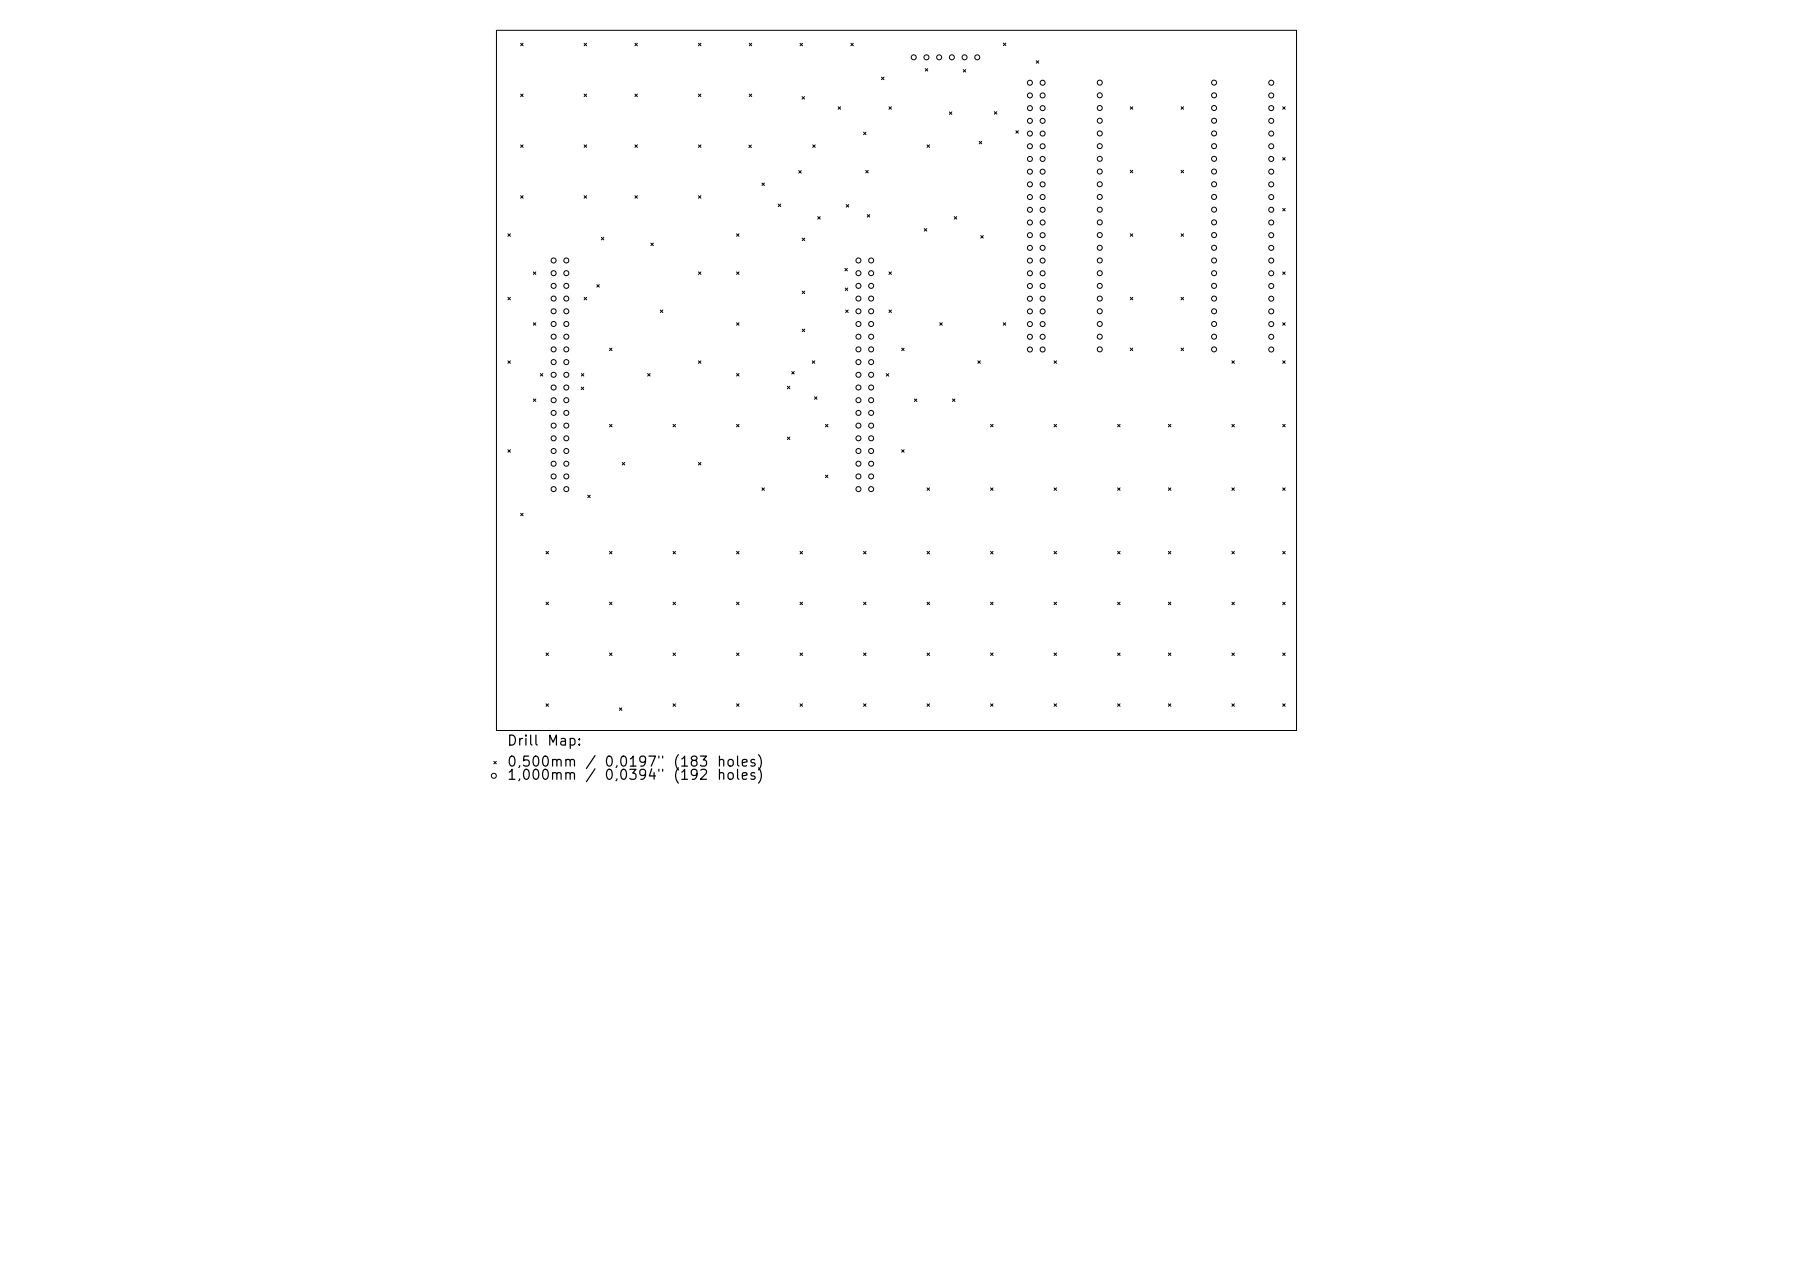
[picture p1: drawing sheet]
<svg xmlns="http://www.w3.org/2000/svg" width="297mm" height="210mm" viewBox="0 0 297 210" stroke-linecap="round" stroke-linejoin="round" font-family="sans-serif">
<defs><g id="words">
<g font-size="1.7">
<text x="83.9" y="123.9">Drill</text>
<text x="90.5" y="123.9">Map:</text>
<text x="83.9" y="127.4">0,500mm</text>
<text x="83.9" y="129.6">1,000mm</text>
<text x="96.8" y="127.4">/</text>
<text x="100" y="127.4">0,0197&quot;</text>
<text x="100" y="129.6">0,0394&quot;</text>
<text x="111.3" y="127.4">(183</text>
<text x="111.3" y="129.6">(192</text>
<text x="118.6" y="127.4">holes)</text>
</g>
</g></defs>
<g fill="none" stroke="#000" stroke-width=".17">
<path d="M82.2 5h132.6v116h-132.6zM86.2 7.2l.5 .4M86.2 15.6l.5 .4M86.7 7.2l-.5 .4M86.7 15.6l-.5 .4M96.8 7.2l.4 .4M96.8 15.6l.4 .4M97.2 7.2l-.4 .4M97.2 15.6l-.4 .4M105.2 15.6l.4 .4M105.2 7.2l.4 .4M105.6 7.2l-.4 .4"/>
<path d="M105.6 15.6l-.4 .4M115.7 7.2l.4 .4M115.7 15.6l.4 .4M116.1 7.2l-.4 .4M116.1 15.6l-.4 .4M124.1 15.6l.4 .4M124.1 7.2l.4 .4M124.5 7.2l-.4 .4M124.5 15.6l-.4 .4M132.5 7.2l.4 .4M132.9 16l.4 .4M132.9 7.2l-.4 .4"/>
<path d="M133.3 16l-.4 .4M138.8 17.7l.4 .4M139.2 17.7l-.4 .4M140.9 7.2l.5 .4M141.4 7.2l-.5 .4M146 12.8l.4 .4M146.4 12.8l-.4 .4M147.3 17.7l.4 .4M147.7 17.7l-.4 .4M153.3 11.4l.4 .4M153.7 11.4l-.4 .4M157.3 18.5l.4 .5"/>
<path d="M157.7 18.5l-.4 .5M159.6 11.5l.4 .4M160 11.5l-.4 .4M164.7 18.5l.4 .4M165.1 18.5l-.4 .4M166.2 7.1l.4 .5M166.6 7.1l-.4 .5M171.6 10.1l.5 .4M172.1 10.1l-.5 .4M187.2 17.7l.4 .4M187.6 17.7l-.4 .4M195.6 17.7l.5 .4"/>
<path d="M196.1 17.7l-.5 .4M212.5 17.7l.4 .4M212.9 17.7l-.4 .4M84.1 38.7l.4 .4M84.5 38.7l-.4 .4M86.2 24l.5 .4M86.2 32.4l.5 .4M86.7 24l-.5 .4M86.7 32.4l-.5 .4M96.8 24l.4 .4M96.8 32.4l.4 .4M97.2 24l-.4 .4"/>
<path d="M97.2 32.4l-.4 .4M99.6 39.3l.4 .4M100 39.3l-.4 .4M105.2 24l.4 .4M105.2 32.4l.4 .4M105.6 24l-.4 .4M105.6 32.4l-.4 .4M115.7 24l.4 .4M115.7 32.4l.4 .4M116.1 32.4l-.4 .4M116.1 24l-.4 .4M122 38.7l.4 .4"/>
<path d="M122.4 38.7l-.4 .4M124 24l.5 .4M124.5 24l-.5 .4M126.2 30.3l.4 .4M126.6 30.3l-.4 .4M128.9 33.8l.4 .4M129.3 33.8l-.4 .4M132.3 28.3l.4 .4M132.7 28.3l-.4 .4M132.9 39.4l.4 .5M133.3 39.4l-.4 .5M134.6 24l.4 .4"/>
<path d="M135 24l-.4 .4M135.5 35.9l.4 .4M135.9 35.9l-.4 .4M140.2 33.9l.4 .4M140.6 33.9l-.4 .4M143 21.9l.5 .4M143.4 28.2l.4 .4M143.5 21.9l-.5 .4M143.7 35.5l.4 .5M143.8 28.2l-.4 .4M144.1 35.5l-.4 .5M153.1 37.9l.4 .4"/>
<path d="M153.5 37.9l-.4 .4M153.6 24l.4 .4M154 24l-.4 .4M158.1 35.9l.4 .4M158.5 35.9l-.4 .4M162.2 23.4l.4 .4M162.5 39l.4 .4M162.6 23.4l-.4 .4M162.9 39l-.4 .4M168.3 21.6l.4 .5M168.7 21.6l-.4 .5M187.2 28.2l.4 .4"/>
<path d="M187.2 38.7l.4 .4M187.6 28.2l-.4 .4M187.6 38.7l-.4 .4M195.6 28.2l.5 .4M195.6 38.7l.5 .4M196.1 38.7l-.5 .4M196.1 28.2l-.5 .4M212.5 26.1l.4 .4M212.5 34.5l.4 .4M212.9 26.1l-.4 .4M212.9 34.5l-.4 .4M84.1 49.2l.4 .5"/>
<path d="M84.1 59.8l.4 .4M84.5 49.2l-.4 .5M84.5 59.8l-.4 .4M88.3 45l.5 .5M88.3 53.5l.5 .4M88.8 45l-.5 .5M88.8 53.5l-.5 .4M96.8 49.2l.4 .5M97.2 49.2l-.4 .5M98.9 47.1l.4 .5M99.3 47.1l-.4 .5M101 57.7l.4 .4"/>
<path d="M101.4 57.7l-.4 .4M107.8 40.3l.4 .4M108.2 40.3l-.4 .4M109.4 51.3l.4 .5M109.8 51.3l-.4 .5M115.7 45l.4 .5M115.7 59.8l.4 .4M116.1 45l-.4 .5M116.1 59.8l-.4 .4M122 45l.4 .5M122 53.5l.4 .4M122.4 53.5l-.4 .4"/>
<path d="M122.4 45l-.4 .5M132.9 48.2l.4 .4M132.9 54.5l.4 .4M133.3 48.2l-.4 .4M133.3 54.5l-.4 .4M134.5 59.8l.5 .4M135 59.8l-.5 .4M140 44.5l.4 .4M140 47.7l.4 .4M140.1 51.3l.4 .5M140.4 44.5l-.4 .4M140.4 47.7l-.4 .4"/>
<path d="M140.5 51.3l-.4 .5M147.3 45l.4 .5M147.3 51.3l.4 .5M147.7 51.3l-.4 .5M147.7 45l-.4 .5M149.4 57.7l.4 .4M149.8 57.7l-.4 .4M155.7 53.5l.4 .4M156.1 53.5l-.4 .4M162 59.8l.4 .4M162.4 59.8l-.4 .4M166.2 53.5l.4 .4"/>
<path d="M166.6 53.5l-.4 .4M174.6 59.8l.4 .4M175 59.8l-.4 .4M187.2 49.2l.4 .5M187.2 57.7l.4 .4M187.6 57.7l-.4 .4M187.6 49.2l-.4 .5M195.6 57.7l.5 .4M195.6 49.2l.5 .5M196.1 49.2l-.5 .5M196.1 57.7l-.5 .4M204.1 59.8l.4 .4"/>
<path d="M204.5 59.8l-.4 .4M212.5 45l.4 .5M212.5 53.5l.4 .4M212.5 59.8l.4 .4M212.9 59.8l-.4 .4M212.9 53.5l-.4 .4M212.9 45l-.4 .5M84.1 74.5l.4 .4M84.5 74.5l-.4 .4M88.3 66.1l.5 .4M88.8 66.1l-.5 .4M89.5 61.9l.4 .4"/>
<path d="M89.9 61.9l-.4 .4M96.3 64.1l.4 .4M96.3 61.9l.4 .4M96.7 64.1l-.4 .4M96.7 61.9l-.4 .4M101 70.3l.4 .4M101.4 70.3l-.4 .4M103.1 76.6l.4 .4M103.5 76.6l-.4 .4M107.3 61.9l.4 .4M107.7 61.9l-.4 .4M111.5 70.3l.4 .4"/>
<path d="M111.9 70.3l-.4 .4M115.7 76.6l.4 .4M116.1 76.6l-.4 .4M122 61.9l.4 .4M122 70.3l.4 .4M122.4 70.3l-.4 .4M122.4 61.9l-.4 .4M130.4 64l.4 .4M130.4 72.4l.4 .4M130.8 72.4l-.4 .4M130.8 64l-.4 .4M131.1 61.5l.5 .5"/>
<path d="M131.6 61.5l-.5 .5M134.9 65.7l.4 .4M135.3 65.7l-.4 .4M136.7 70.3l.4 .4M136.7 78.7l.4 .4M137.1 70.3l-.4 .4M137.1 78.7l-.4 .4M146.8 61.9l.4 .4M147.2 61.9l-.4 .4M149.4 74.5l.4 .4M149.8 74.5l-.4 .4M151.5 66.1l.4 .4"/>
<path d="M151.9 66.1l-.4 .4M157.8 66.1l.4 .4M158.2 66.1l-.4 .4M164.1 70.3l.4 .4M164.5 70.3l-.4 .4M174.6 70.3l.4 .4M175 70.3l-.4 .4M185.1 70.3l.4 .4M185.5 70.3l-.4 .4M193.5 70.3l.5 .4M194 70.3l-.5 .4M204.1 70.3l.4 .4"/>
<path d="M204.5 70.3l-.4 .4M212.5 70.3l.4 .4M212.9 70.3l-.4 .4M86.2 85l.5 .4M86.7 85l-.5 .4M90.4 91.3l.5 .4M90.4 99.7l.5 .5M90.9 91.3l-.5 .4M90.9 99.7l-.5 .5M97.4 82l.4 .4M97.8 82l-.4 .4M101 91.3l.4 .4"/>
<path d="M101 99.7l.4 .5M101.4 91.3l-.4 .4M101.4 99.7l-.4 .5M111.5 91.3l.4 .4M111.5 99.7l.4 .5M111.9 91.3l-.4 .4M111.9 99.7l-.4 .5M122 91.3l.4 .4M122 99.7l.4 .5M122.4 91.3l-.4 .4M122.4 99.7l-.4 .5M126.2 80.8l.4 .4"/>
<path d="M126.6 80.8l-.4 .4M132.5 91.3l.4 .4M132.5 99.7l.4 .5M132.9 91.3l-.4 .4M132.9 99.7l-.4 .5M143 91.3l.5 .4M143 99.7l.5 .5M143.5 91.3l-.5 .4M143.5 99.7l-.5 .5M153.6 80.8l.4 .4M153.6 91.3l.4 .4M153.6 99.7l.4 .5"/>
<path d="M154 80.8l-.4 .4M154 91.3l-.4 .4M154 99.7l-.4 .5M164.1 80.8l.4 .4M164.1 91.3l.4 .4M164.1 99.7l.4 .5M164.5 80.8l-.4 .4M164.5 91.3l-.4 .4M164.5 99.7l-.4 .5M174.6 99.7l.4 .5M174.6 80.8l.4 .4M174.6 91.3l.4 .4"/>
<path d="M175 80.8l-.4 .4M175 91.3l-.4 .4M175 99.7l-.4 .5M185.1 80.8l.4 .4M185.1 91.3l.4 .4M185.1 99.7l.4 .5M185.5 80.8l-.4 .4M185.5 91.3l-.4 .4M185.5 99.7l-.4 .5M193.5 99.7l.5 .5M193.5 80.8l.5 .4M193.5 91.3l.5 .4"/>
<path d="M194 80.8l-.5 .4M194 91.3l-.5 .4M194 99.7l-.5 .5M204.1 80.8l.4 .4M204.1 91.3l.4 .4M204.1 99.7l.4 .5M204.5 80.8l-.4 .4M204.5 91.3l-.4 .4M204.5 99.7l-.4 .5M212.5 80.8l.4 .4M212.5 91.3l.4 .4M212.5 99.7l.4 .5"/>
<path d="M212.9 80.8l-.4 .4M212.9 91.3l-.4 .4M212.9 99.7l-.4 .5M90.4 108.2l.5 .4M90.4 116.6l.5 .4M90.9 108.2l-.5 .4M90.9 116.6l-.5 .4M101 108.2l.4 .4M101.4 108.2l-.4 .4M102.6 117.2l.4 .5M103 117.2l-.4 .5M111.5 108.2l.4 .4"/>
<path d="M111.5 116.6l.4 .4M111.9 108.2l-.4 .4M111.9 116.6l-.4 .4M122 108.2l.4 .4M122 116.6l.4 .4M122.4 108.2l-.4 .4M122.4 116.6l-.4 .4M132.5 108.2l.4 .4M132.5 116.6l.4 .4M132.9 108.2l-.4 .4M132.9 116.6l-.4 .4M143 108.2l.5 .4"/>
<path d="M143 116.6l.5 .4M143.5 108.2l-.5 .4M143.5 116.6l-.5 .4M153.6 108.2l.4 .4M153.6 116.6l.4 .4M154 108.2l-.4 .4M154 116.6l-.4 .4M164.1 108.2l.4 .4M164.1 116.6l.4 .4M164.5 108.2l-.4 .4M164.5 116.6l-.4 .4M174.6 108.2l.4 .4"/>
<path d="M174.6 116.6l.4 .4M175 108.2l-.4 .4M175 116.6l-.4 .4M185.1 108.2l.4 .4M185.1 116.6l.4 .4M185.5 108.2l-.4 .4M185.5 116.6l-.4 .4M193.5 108.2l.5 .4M193.5 116.6l.5 .4M194 108.2l-.5 .4M194 116.6l-.5 .4M204.1 108.2l.4 .4"/>
<path d="M204.1 116.6l.4 .4M204.5 108.2l-.4 .4M204.5 116.6l-.4 .4M212.5 108.2l.4 .4M212.5 116.6l.4 .4M212.9 108.2l-.4 .4M212.9 116.6l-.4 .4M81.8 126.1l.4 .4M82.2 126.1l-.4 .4"/>
<circle cx="151.4" cy="9.5" r=".41"/>
<circle cx="153.5" cy="9.5" r=".41"/>
<circle cx="155.6" cy="9.5" r=".41"/>
<circle cx="157.7" cy="9.5" r=".41"/>
<circle cx="159.8" cy="9.5" r=".41"/>
<circle cx="161.9" cy="9.5" r=".41"/>
<circle cx="170.6" cy="15.8" r=".41"/>
<circle cx="170.6" cy="17.9" r=".41"/>
<circle cx="170.6" cy="13.7" r=".41"/>
<circle cx="172.7" cy="15.8" r=".41"/>
<circle cx="172.7" cy="17.9" r=".41"/>
<circle cx="172.7" cy="13.7" r=".41"/>
<circle cx="182.2" cy="17.9" r=".41"/>
<circle cx="182.2" cy="20" r=".41"/>
<circle cx="182.2" cy="15.8" r=".41"/>
<circle cx="182.2" cy="13.7" r=".41"/>
<circle cx="201.1" cy="17.9" r=".41"/>
<circle cx="201.1" cy="20" r=".41"/>
<circle cx="201.1" cy="15.8" r=".41"/>
<circle cx="201.1" cy="13.7" r=".41"/>
<circle cx="210.6" cy="15.8" r=".41"/>
<circle cx="210.6" cy="17.9" r=".41"/>
<circle cx="210.6" cy="13.7" r=".41"/>
<circle cx="170.6" cy="26.3" r=".41"/>
<circle cx="170.6" cy="34.7" r=".41"/>
<circle cx="170.6" cy="28.4" r=".41"/>
<circle cx="170.6" cy="24.2" r=".41"/>
<circle cx="170.6" cy="32.6" r=".41"/>
<circle cx="170.6" cy="30.5" r=".41"/>
<circle cx="170.6" cy="22.1" r=".41"/>
<circle cx="170.6" cy="20" r=".41"/>
<circle cx="170.6" cy="36.8" r=".41"/>
<circle cx="170.6" cy="38.9" r=".41"/>
<circle cx="172.7" cy="26.3" r=".41"/>
<circle cx="172.7" cy="28.4" r=".41"/>
<circle cx="172.7" cy="24.2" r=".41"/>
<circle cx="172.7" cy="30.5" r=".41"/>
<circle cx="172.7" cy="32.6" r=".41"/>
<circle cx="172.7" cy="34.7" r=".41"/>
<circle cx="172.7" cy="20" r=".41"/>
<circle cx="172.7" cy="22.1" r=".41"/>
<circle cx="172.7" cy="36.8" r=".41"/>
<circle cx="172.7" cy="38.9" r=".41"/>
<circle cx="182.2" cy="34.7" r=".41"/>
<circle cx="182.2" cy="24.2" r=".41"/>
<circle cx="182.2" cy="32.6" r=".41"/>
<circle cx="182.2" cy="28.4" r=".41"/>
<circle cx="182.2" cy="26.3" r=".41"/>
<circle cx="182.2" cy="22.1" r=".41"/>
<circle cx="182.2" cy="30.5" r=".41"/>
<circle cx="182.2" cy="36.8" r=".41"/>
<circle cx="182.2" cy="38.9" r=".41"/>
<circle cx="201.1" cy="34.7" r=".41"/>
<circle cx="201.1" cy="24.2" r=".41"/>
<circle cx="201.1" cy="26.3" r=".41"/>
<circle cx="201.1" cy="32.6" r=".41"/>
<circle cx="201.1" cy="30.5" r=".41"/>
<circle cx="201.1" cy="22.1" r=".41"/>
<circle cx="201.1" cy="28.4" r=".41"/>
<circle cx="201.1" cy="36.8" r=".41"/>
<circle cx="201.1" cy="38.9" r=".41"/>
<circle cx="210.6" cy="26.3" r=".41"/>
<circle cx="210.6" cy="30.5" r=".41"/>
<circle cx="210.6" cy="32.6" r=".41"/>
<circle cx="210.6" cy="20" r=".41"/>
<circle cx="210.6" cy="24.2" r=".41"/>
<circle cx="210.6" cy="28.4" r=".41"/>
<circle cx="210.6" cy="22.1" r=".41"/>
<circle cx="210.6" cy="34.7" r=".41"/>
<circle cx="210.6" cy="36.8" r=".41"/>
<circle cx="210.6" cy="38.9" r=".41"/>
<circle cx="91.7" cy="57.9" r=".41"/>
<circle cx="91.7" cy="55.8" r=".41"/>
<circle cx="91.7" cy="51.6" r=".41"/>
<circle cx="91.7" cy="53.7" r=".41"/>
<circle cx="91.7" cy="49.5" r=".41"/>
<circle cx="91.7" cy="60" r=".41"/>
<circle cx="91.7" cy="45.2" r=".41"/>
<circle cx="91.7" cy="47.3" r=".41"/>
<circle cx="91.7" cy="43.1" r=".41"/>
<circle cx="93.8" cy="55.8" r=".41"/>
<circle cx="93.8" cy="57.9" r=".41"/>
<circle cx="93.8" cy="53.7" r=".41"/>
<circle cx="93.8" cy="51.6" r=".41"/>
<circle cx="93.8" cy="60" r=".41"/>
<circle cx="93.8" cy="49.5" r=".41"/>
<circle cx="93.8" cy="47.3" r=".41"/>
<circle cx="93.8" cy="45.2" r=".41"/>
<circle cx="93.8" cy="43.1" r=".41"/>
<circle cx="142.2" cy="57.9" r=".41"/>
<circle cx="142.2" cy="55.8" r=".41"/>
<circle cx="142.2" cy="53.7" r=".41"/>
<circle cx="142.2" cy="60" r=".41"/>
<circle cx="142.2" cy="49.5" r=".41"/>
<circle cx="142.2" cy="51.6" r=".41"/>
<circle cx="142.2" cy="45.2" r=".41"/>
<circle cx="142.2" cy="47.3" r=".41"/>
<circle cx="142.2" cy="43.1" r=".41"/>
<circle cx="144.3" cy="55.8" r=".41"/>
<circle cx="144.3" cy="57.9" r=".41"/>
<circle cx="144.3" cy="53.7" r=".41"/>
<circle cx="144.3" cy="51.6" r=".41"/>
<circle cx="144.3" cy="49.5" r=".41"/>
<circle cx="144.3" cy="60" r=".41"/>
<circle cx="144.3" cy="45.2" r=".41"/>
<circle cx="144.3" cy="47.3" r=".41"/>
<circle cx="144.3" cy="43.1" r=".41"/>
<circle cx="170.6" cy="49.5" r=".41"/>
<circle cx="170.6" cy="57.9" r=".41"/>
<circle cx="170.6" cy="55.8" r=".41"/>
<circle cx="170.6" cy="51.6" r=".41"/>
<circle cx="170.6" cy="53.7" r=".41"/>
<circle cx="170.6" cy="47.4" r=".41"/>
<circle cx="170.6" cy="43.2" r=".41"/>
<circle cx="170.6" cy="45.3" r=".41"/>
<circle cx="170.6" cy="41.1" r=".41"/>
<circle cx="172.7" cy="49.5" r=".41"/>
<circle cx="172.7" cy="57.9" r=".41"/>
<circle cx="172.7" cy="55.8" r=".41"/>
<circle cx="172.7" cy="51.6" r=".41"/>
<circle cx="172.7" cy="53.7" r=".41"/>
<circle cx="172.7" cy="43.2" r=".41"/>
<circle cx="172.7" cy="47.4" r=".41"/>
<circle cx="172.7" cy="45.3" r=".41"/>
<circle cx="172.7" cy="41.1" r=".41"/>
<circle cx="182.2" cy="57.9" r=".41"/>
<circle cx="182.2" cy="55.8" r=".41"/>
<circle cx="182.2" cy="51.6" r=".41"/>
<circle cx="182.2" cy="49.5" r=".41"/>
<circle cx="182.2" cy="53.7" r=".41"/>
<circle cx="182.2" cy="47.3" r=".41"/>
<circle cx="182.2" cy="45.2" r=".41"/>
<circle cx="182.2" cy="43.1" r=".41"/>
<circle cx="182.2" cy="41" r=".41"/>
<circle cx="201.1" cy="57.9" r=".41"/>
<circle cx="201.1" cy="55.8" r=".41"/>
<circle cx="201.1" cy="49.5" r=".41"/>
<circle cx="201.1" cy="51.6" r=".41"/>
<circle cx="201.1" cy="53.7" r=".41"/>
<circle cx="201.1" cy="45.2" r=".41"/>
<circle cx="201.1" cy="47.3" r=".41"/>
<circle cx="201.1" cy="43.1" r=".41"/>
<circle cx="201.1" cy="41" r=".41"/>
<circle cx="210.6" cy="49.5" r=".41"/>
<circle cx="210.6" cy="57.9" r=".41"/>
<circle cx="210.6" cy="53.7" r=".41"/>
<circle cx="210.6" cy="51.6" r=".41"/>
<circle cx="210.6" cy="55.8" r=".41"/>
<circle cx="210.6" cy="43.2" r=".41"/>
<circle cx="210.6" cy="47.4" r=".41"/>
<circle cx="210.6" cy="45.3" r=".41"/>
<circle cx="210.6" cy="41.1" r=".41"/>
<circle cx="91.7" cy="66.3" r=".41"/>
<circle cx="91.7" cy="64.2" r=".41"/>
<circle cx="91.7" cy="62.1" r=".41"/>
<circle cx="91.7" cy="68.4" r=".41"/>
<circle cx="91.7" cy="76.8" r=".41"/>
<circle cx="91.7" cy="78.9" r=".41"/>
<circle cx="91.7" cy="70.5" r=".41"/>
<circle cx="91.7" cy="72.6" r=".41"/>
<circle cx="91.7" cy="74.7" r=".41"/>
<circle cx="93.8" cy="66.3" r=".41"/>
<circle cx="93.8" cy="64.2" r=".41"/>
<circle cx="93.8" cy="62.1" r=".41"/>
<circle cx="93.8" cy="68.4" r=".41"/>
<circle cx="93.8" cy="78.9" r=".41"/>
<circle cx="93.8" cy="72.6" r=".41"/>
<circle cx="93.8" cy="76.8" r=".41"/>
<circle cx="93.8" cy="70.5" r=".41"/>
<circle cx="93.8" cy="74.7" r=".41"/>
<circle cx="142.2" cy="66.3" r=".41"/>
<circle cx="142.2" cy="62.1" r=".41"/>
<circle cx="142.2" cy="64.2" r=".41"/>
<circle cx="142.2" cy="68.4" r=".41"/>
<circle cx="142.2" cy="70.5" r=".41"/>
<circle cx="142.2" cy="78.9" r=".41"/>
<circle cx="142.2" cy="72.6" r=".41"/>
<circle cx="142.2" cy="76.8" r=".41"/>
<circle cx="142.2" cy="74.7" r=".41"/>
<circle cx="144.3" cy="66.3" r=".41"/>
<circle cx="144.3" cy="62.1" r=".41"/>
<circle cx="144.3" cy="64.2" r=".41"/>
<circle cx="144.3" cy="68.4" r=".41"/>
<circle cx="144.3" cy="78.9" r=".41"/>
<circle cx="144.3" cy="76.8" r=".41"/>
<circle cx="144.3" cy="72.6" r=".41"/>
<circle cx="144.3" cy="70.5" r=".41"/>
<circle cx="144.3" cy="74.7" r=".41"/>
<circle cx="91.7" cy="81" r=".41"/>
<circle cx="93.8" cy="81" r=".41"/>
<circle cx="142.2" cy="81" r=".41"/>
<circle cx="144.3" cy="81" r=".41"/>
<circle cx="81.8" cy="128.5" r=".41"/>
</g>
<use href="#words"/>
</svg>
